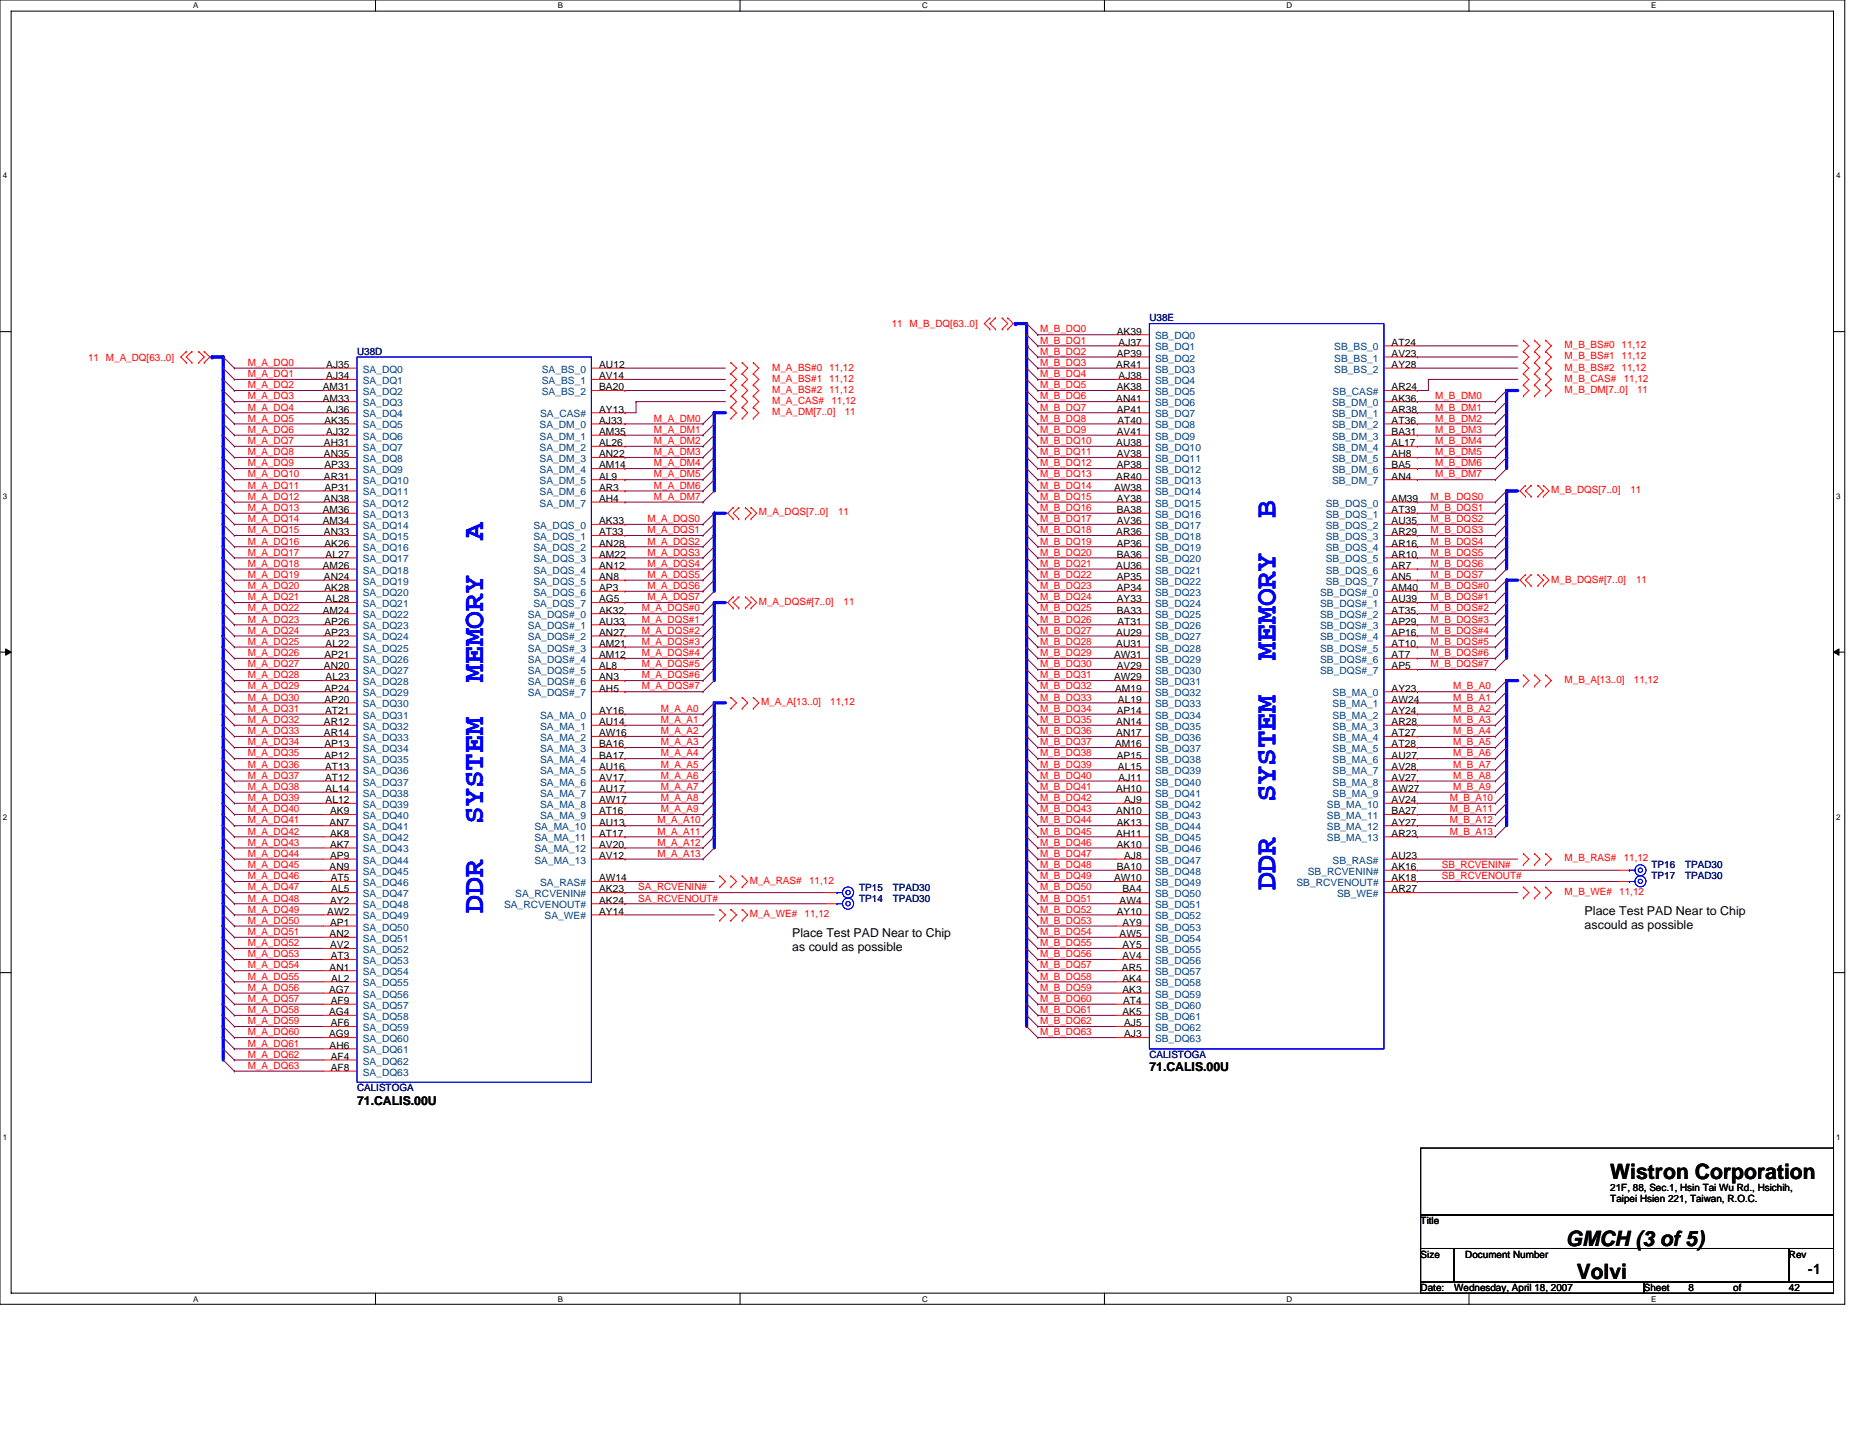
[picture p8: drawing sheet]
<svg xmlns="http://www.w3.org/2000/svg" width="279mm" height="216mm" viewBox="0 0 279 216" stroke-linecap="round" stroke-linejoin="round" font-family="sans-serif">
<defs><g id="words">
<g font-size="4.5" fill="#00f">
<text x="191.6" y="77.8" transform="rotate(-90 191.6 77.8)">B</text>
<text x="72.6" y="81.1" transform="rotate(-90 72.6 81.1)">A</text>
<text x="191.6" y="99.1" transform="rotate(-90 191.6 99.1)">MEMORY</text>
<text x="72.6" y="102.5" transform="rotate(-90 72.6 102.5)">MEMORY</text>
<text x="72.6" y="123.8" transform="rotate(-90 72.6 123.8)">SYSTEM</text>
<text x="191.6" y="120.4" transform="rotate(-90 191.6 120.4)">SYSTEM</text>
<text x="72.6" y="137.1" transform="rotate(-90 72.6 137.1)">DDR</text>
<text x="191.6" y="133.8" transform="rotate(-90 191.6 133.8)">DDR</text>
</g>
<g font-size="3.2">
<text x="241.9" y="177.1">Wistron Corporation</text>
<text x="235.2" y="187.2">GMCH (3 of 5)</text>
<text x="236.9" y="192.2">Volvi</text>
</g>
<text font-size="2.2" x="271.6" y="191.4">-1</text>
<g font-size="1.8">
<text x="238" y="137.4">Place Test PAD Near to Chip</text>
<text x="119" y="140.8">Place Test PAD Near to Chip</text>
<text x="119" y="142.9">as could as possible</text>
<text x="238" y="139.6">ascould as possible</text>
<text x="172.7" y="161">71.CALIS.00U</text>
<text x="53.6" y="166">71.CALIS.00U</text>
</g>
<g font-size="1.5" fill="#000080">
<text x="53.6" y="53.3">U38D</text>
<text x="172.7" y="48.3">U38E</text>
<text x="248.1" y="130.4">TP16</text>
<text x="253.1" y="130.4">TPAD30</text>
<text x="129.1" y="135.5">TP14</text>
<text x="129.1" y="133.8">TP15</text>
<text x="134.1" y="135.5">TPAD30</text>
<text x="134.1" y="133.8">TPAD30</text>
<text x="248.1" y="132.1">TP17</text>
<text x="253.1" y="132.1">TPAD30</text>
<text x="172.7" y="158.9">CALISTOGA</text>
<text x="53.6" y="164">CALISTOGA</text>
</g>
<g font-size="1.5" fill="#f00">
<text x="133.9" y="49.1">11 M_B_DQ[63..0]</text>
<text x="156.2" y="50">M_B_DQ0</text>
<text x="156.2" y="51.6">M_B_DQ1</text>
<text x="156.2" y="53.3">M_B_DQ2</text>
<text x="235" y="52.3">M_B_BS#0 11,12</text>
<text x="235" y="54">M_B_BS#1 11,12</text>
<text x="13.2" y="54.2">11 M_A_DQ[63..0]</text>
<text x="37.2" y="55">M_A_DQ0</text>
<text x="37.2" y="56.7">M_A_DQ1</text>
<text x="37.2" y="58.3">M_A_DQ2</text>
<text x="116" y="55.7">M_A_BS#0 11,12</text>
<text x="116" y="57.3">M_A_BS#1 11,12</text>
<text x="116" y="59">M_A_BS#2 11,12</text>
<text x="156.2" y="55">M_B_DQ3</text>
<text x="156.2" y="56.7">M_B_DQ4</text>
<text x="156.2" y="58.3">M_B_DQ5</text>
<text x="235" y="55.7">M_B_BS#2 11,12</text>
<text x="235" y="59">M_B_DM[7..0]</text>
<text x="235" y="57.3">M_B_CAS#</text>
<text x="243.9" y="57.3">11,12</text>
<text x="245.9" y="59">11</text>
<text x="37.2" y="60">M_A_DQ3</text>
<text x="37.2" y="63.4">M_A_DQ5</text>
<text x="37.2" y="61.7">M_A_DQ4</text>
<text x="37.2" y="65">M_A_DQ6</text>
<text x="98.2" y="63.4">M_A_DM0</text>
<text x="98.2" y="65">M_A_DM1</text>
<text x="116" y="62.4">M_A_DM[7..0]</text>
<text x="116" y="60.7">M_A_CAS#</text>
<text x="124.9" y="60.7">11,12</text>
<text x="126.9" y="62.4">11</text>
<text x="156.2" y="60">M_B_DQ6</text>
<text x="156.2" y="61.7">M_B_DQ7</text>
<text x="156.2" y="63.4">M_B_DQ8</text>
<text x="156.2" y="65">M_B_DQ9</text>
<text x="215.6" y="60">M_B_DM0</text>
<text x="215.6" y="61.7">M_B_DM1</text>
<text x="215.6" y="63.4">M_B_DM2</text>
<text x="215.6" y="65">M_B_DM3</text>
<text x="37.2" y="66.7">M_A_DQ7</text>
<text x="37.2" y="71.7">M_A_DQ10</text>
<text x="37.2" y="70.1">M_A_DQ9</text>
<text x="37.2" y="68.4">M_A_DQ8</text>
<text x="98.2" y="66.7">M_A_DM2</text>
<text x="98.2" y="68.4">M_A_DM3</text>
<text x="98.2" y="70.1">M_A_DM4</text>
<text x="98.2" y="71.7">M_A_DM5</text>
<text x="156.2" y="66.7">M_B_DQ10</text>
<text x="156.2" y="68.4">M_B_DQ11</text>
<text x="156.2" y="71.7">M_B_DQ13</text>
<text x="156.2" y="70.1">M_B_DQ12</text>
<text x="215.6" y="66.7">M_B_DM4</text>
<text x="215.6" y="68.4">M_B_DM5</text>
<text x="215.6" y="70.1">M_B_DM6</text>
<text x="215.6" y="71.7">M_B_DM7</text>
<text x="37.2" y="75.1">M_A_DQ12</text>
<text x="37.2" y="76.8">M_A_DQ13</text>
<text x="37.2" y="73.4">M_A_DQ11</text>
<text x="98.2" y="73.4">M_A_DM6</text>
<text x="98.2" y="75.1">M_A_DM7</text>
<text x="114" y="77.4">M_A_DQS[7..0]</text>
<text x="125.9" y="77.4">11</text>
<text x="156.2" y="75.1">M_B_DQ15</text>
<text x="156.2" y="73.4">M_B_DQ14</text>
<text x="156.2" y="76.8">M_B_DQ16</text>
<text x="214.9" y="75.1">M_B_DQS0</text>
<text x="214.9" y="76.8">M_B_DQS1</text>
<text x="233" y="74.1">M_B_DQS[7..0]</text>
<text x="244.9" y="74.1">11</text>
<text x="37.2" y="80.1">M_A_DQ15</text>
<text x="37.2" y="78.4">M_A_DQ14</text>
<text x="37.2" y="81.8">M_A_DQ16</text>
<text x="37.2" y="83.5">M_A_DQ17</text>
<text x="97.2" y="81.8">M_A_DQS2</text>
<text x="97.2" y="83.5">M_A_DQS3</text>
<text x="97.2" y="78.4">M_A_DQS0</text>
<text x="97.2" y="80.1">M_A_DQS1</text>
<text x="156.2" y="78.4">M_B_DQ17</text>
<text x="156.2" y="80.1">M_B_DQ18</text>
<text x="156.2" y="81.8">M_B_DQ19</text>
<text x="156.2" y="83.5">M_B_DQ20</text>
<text x="214.9" y="78.4">M_B_DQS2</text>
<text x="214.9" y="80.1">M_B_DQS3</text>
<text x="214.9" y="81.8">M_B_DQS4</text>
<text x="214.9" y="83.5">M_B_DQS5</text>
<text x="37.2" y="88.5">M_A_DQ20</text>
<text x="37.2" y="86.8">M_A_DQ19</text>
<text x="37.2" y="85.2">M_A_DQ18</text>
<text x="97.2" y="86.8">M_A_DQS5</text>
<text x="97.2" y="85.2">M_A_DQS4</text>
<text x="97.2" y="88.5">M_A_DQS6</text>
<text x="156.2" y="88.5">M_B_DQ23</text>
<text x="156.2" y="85.2">M_B_DQ21</text>
<text x="156.2" y="86.8">M_B_DQ22</text>
<text x="214.9" y="88.5">M_B_DQS#0</text>
<text x="214.9" y="85.2">M_B_DQS6</text>
<text x="214.9" y="86.8">M_B_DQS7</text>
<text x="233" y="87.5">M_B_DQS#[7..0]</text>
<text x="245.8" y="87.5">11</text>
<text x="37.2" y="91.9">M_A_DQ22</text>
<text x="37.2" y="93.5">M_A_DQ23</text>
<text x="37.2" y="95.2">M_A_DQ24</text>
<text x="37.2" y="90.2">M_A_DQ21</text>
<text x="96.4" y="91.9">M_A_DQS#0</text>
<text x="96.4" y="93.5">M_A_DQS#1</text>
<text x="96.4" y="95.2">M_A_DQS#2</text>
<text x="97.2" y="90.2">M_A_DQS7</text>
<text x="114" y="90.9">M_A_DQS#[7..0]</text>
<text x="126.7" y="90.9">11</text>
<text x="156.2" y="93.5">M_B_DQ26</text>
<text x="156.2" y="91.9">M_B_DQ25</text>
<text x="156.2" y="90.2">M_B_DQ24</text>
<text x="156.2" y="95.2">M_B_DQ27</text>
<text x="214.9" y="90.2">M_B_DQS#1</text>
<text x="214.9" y="91.9">M_B_DQS#2</text>
<text x="214.9" y="93.5">M_B_DQS#3</text>
<text x="214.9" y="95.2">M_B_DQS#4</text>
<text x="37.2" y="100.2">M_A_DQ27</text>
<text x="37.2" y="96.9">M_A_DQ25</text>
<text x="37.2" y="101.9">M_A_DQ28</text>
<text x="37.2" y="98.6">M_A_DQ26</text>
<text x="96.4" y="96.9">M_A_DQS#3</text>
<text x="96.4" y="101.9">M_A_DQS#6</text>
<text x="96.4" y="98.6">M_A_DQS#4</text>
<text x="96.4" y="100.2">M_A_DQS#5</text>
<text x="156.2" y="96.9">M_B_DQ28</text>
<text x="156.2" y="98.6">M_B_DQ29</text>
<text x="156.2" y="101.9">M_B_DQ31</text>
<text x="156.2" y="100.2">M_B_DQ30</text>
<text x="214.9" y="96.9">M_B_DQS#5</text>
<text x="214.9" y="98.6">M_B_DQS#6</text>
<text x="214.9" y="100.2">M_B_DQS#7</text>
<text x="37.2" y="105.3">M_A_DQ30</text>
<text x="37.2" y="107">M_A_DQ31</text>
<text x="37.2" y="103.6">M_A_DQ29</text>
<text x="96.4" y="103.6">M_A_DQS#7</text>
<text x="99.3" y="107">M_A_A0</text>
<text x="114.3" y="106">M_A_A[13..0]</text>
<text x="124.7" y="106">11,12</text>
<text x="156.2" y="103.6">M_B_DQ32</text>
<text x="156.2" y="105.3">M_B_DQ33</text>
<text x="156.2" y="107">M_B_DQ34</text>
<text x="218.3" y="103.6">M_B_A0</text>
<text x="218.3" y="105.3">M_B_A1</text>
<text x="218.3" y="107">M_B_A2</text>
<text x="235" y="102.6">M_B_A[13..0]</text>
<text x="245.4" y="102.6">11,12</text>
<text x="37.2" y="113.6">M_A_DQ35</text>
<text x="37.2" y="112">M_A_DQ34</text>
<text x="37.2" y="108.6">M_A_DQ32</text>
<text x="37.2" y="110.3">M_A_DQ33</text>
<text x="99.3" y="112">M_A_A3</text>
<text x="99.3" y="108.6">M_A_A1</text>
<text x="99.3" y="110.3">M_A_A2</text>
<text x="99.3" y="113.6">M_A_A4</text>
<text x="156.2" y="108.6">M_B_DQ35</text>
<text x="156.2" y="112">M_B_DQ37</text>
<text x="156.2" y="110.3">M_B_DQ36</text>
<text x="156.2" y="113.6">M_B_DQ38</text>
<text x="218.3" y="108.6">M_B_A3</text>
<text x="218.3" y="110.3">M_B_A4</text>
<text x="218.3" y="112">M_B_A5</text>
<text x="218.3" y="113.6">M_B_A6</text>
<text x="37.2" y="115.3">M_A_DQ36</text>
<text x="37.2" y="117">M_A_DQ37</text>
<text x="37.2" y="118.7">M_A_DQ38</text>
<text x="99.3" y="117">M_A_A6</text>
<text x="99.3" y="115.3">M_A_A5</text>
<text x="99.3" y="118.7">M_A_A7</text>
<text x="156.2" y="115.3">M_B_DQ39</text>
<text x="156.2" y="118.7">M_B_DQ41</text>
<text x="156.2" y="117">M_B_DQ40</text>
<text x="218.3" y="118.7">M_B_A9</text>
<text x="218.3" y="117">M_B_A8</text>
<text x="218.3" y="115.3">M_B_A7</text>
<text x="37.2" y="122">M_A_DQ40</text>
<text x="37.2" y="120.4">M_A_DQ39</text>
<text x="37.2" y="125.4">M_A_DQ42</text>
<text x="37.2" y="123.7">M_A_DQ41</text>
<text x="98.7" y="123.7">M_A_A10</text>
<text x="98.7" y="125.4">M_A_A11</text>
<text x="99.3" y="120.4">M_A_A8</text>
<text x="99.3" y="122">M_A_A9</text>
<text x="156.2" y="123.7">M_B_DQ44</text>
<text x="156.2" y="120.4">M_B_DQ42</text>
<text x="156.2" y="125.4">M_B_DQ45</text>
<text x="156.2" y="122">M_B_DQ43</text>
<text x="217.8" y="123.7">M_B_A12</text>
<text x="217.8" y="122">M_B_A11</text>
<text x="217.8" y="125.4">M_B_A13</text>
<text x="217.8" y="120.4">M_B_A10</text>
<text x="37.2" y="128.7">M_A_DQ44</text>
<text x="37.2" y="130.4">M_A_DQ45</text>
<text x="37.2" y="127.1">M_A_DQ43</text>
<text x="98.7" y="128.7">M_A_A13</text>
<text x="98.7" y="127.1">M_A_A12</text>
<text x="156.2" y="128.7">M_B_DQ47</text>
<text x="156.2" y="127.1">M_B_DQ46</text>
<text x="156.2" y="130.4">M_B_DQ48</text>
<text x="216.6" y="130.4">SB_RCVENIN#</text>
<text x="235" y="129.4">M_B_RAS#</text>
<text x="243.9" y="129.4">11,12</text>
<text x="37.2" y="133.8">M_A_DQ47</text>
<text x="37.2" y="135.4">M_A_DQ48</text>
<text x="37.2" y="137.1">M_A_DQ49</text>
<text x="37.2" y="132.1">M_A_DQ46</text>
<text x="95.9" y="133.8">SA_RCVENIN#</text>
<text x="95.9" y="135.4">SA_RCVENOUT#</text>
<text x="112.6" y="137.8">M_A_WE#</text>
<text x="112.6" y="132.8">M_A_RAS#</text>
<text x="120.9" y="137.8">11,12</text>
<text x="121.5" y="132.8">11,12</text>
<text x="156.2" y="132.1">M_B_DQ49</text>
<text x="156.2" y="133.8">M_B_DQ50</text>
<text x="156.2" y="135.4">M_B_DQ51</text>
<text x="156.2" y="137.1">M_B_DQ52</text>
<text x="216.6" y="132.1">SB_RCVENOUT#</text>
<text x="235" y="134.5">M_B_WE#</text>
<text x="243.2" y="134.5">11,12</text>
<text x="37.2" y="143.8">M_A_DQ53</text>
<text x="37.2" y="140.5">M_A_DQ51</text>
<text x="37.2" y="138.8">M_A_DQ50</text>
<text x="37.2" y="142.2">M_A_DQ52</text>
<text x="156.2" y="142.2">M_B_DQ55</text>
<text x="156.2" y="138.8">M_B_DQ53</text>
<text x="156.2" y="140.5">M_B_DQ54</text>
<text x="156.2" y="143.8">M_B_DQ56</text>
<text x="37.2" y="145.5">M_A_DQ54</text>
<text x="37.2" y="147.2">M_A_DQ55</text>
<text x="37.2" y="148.9">M_A_DQ56</text>
<text x="156.2" y="147.2">M_B_DQ58</text>
<text x="156.2" y="145.5">M_B_DQ57</text>
<text x="156.2" y="148.9">M_B_DQ59</text>
<text x="37.2" y="153.9">M_A_DQ59</text>
<text x="37.2" y="155.6">M_A_DQ60</text>
<text x="37.2" y="152.2">M_A_DQ58</text>
<text x="37.2" y="150.5">M_A_DQ57</text>
<text x="156.2" y="150.5">M_B_DQ60</text>
<text x="156.2" y="152.2">M_B_DQ61</text>
<text x="156.2" y="155.6">M_B_DQ63</text>
<text x="156.2" y="153.9">M_B_DQ62</text>
<text x="37.2" y="160.6">M_A_DQ63</text>
<text x="37.2" y="157.2">M_A_DQ61</text>
<text x="37.2" y="158.9">M_A_DQ62</text>
</g>
<g font-size="1.5">
<text x="167.8" y="50.3">AK39</text>
<text x="167.8" y="53.6">AP39</text>
<text x="168" y="51.9">AJ37</text>
<text x="209" y="51.9">AT24</text>
<text x="209" y="53.6">AV23</text>
<text x="48.5" y="58.7">AM31</text>
<text x="49" y="55.3">AJ35</text>
<text x="49" y="57">AJ34</text>
<text x="90" y="55.3">AU12</text>
<text x="90" y="57">AV14</text>
<text x="90" y="58.7">BA20</text>
<text x="167.7" y="55.3">AR41</text>
<text x="167.8" y="58.7">AK38</text>
<text x="168" y="57">AJ38</text>
<text x="209" y="55.3">AY28</text>
<text x="209" y="58.7">AR24</text>
<text x="48.5" y="60.3">AM33</text>
<text x="48.7" y="63.7">AK35</text>
<text x="49" y="62">AJ36</text>
<text x="49" y="65.4">AJ32</text>
<text x="90" y="62">AY13</text>
<text x="90" y="63.7">AJ33</text>
<text x="90" y="65.4">AM35</text>
<text x="167.7" y="60.3">AN41</text>
<text x="167.8" y="62">AP41</text>
<text x="167.8" y="65.4">AV41</text>
<text x="167.9" y="63.7">AT40</text>
<text x="209" y="60.3">AK36</text>
<text x="209" y="62">AR38</text>
<text x="209" y="63.7">AT36</text>
<text x="209" y="65.4">BA31</text>
<text x="48.7" y="67">AH31</text>
<text x="48.7" y="68.7">AN35</text>
<text x="48.7" y="70.4">AP33</text>
<text x="90" y="67">AL26</text>
<text x="90" y="68.7">AN22</text>
<text x="90" y="70.4">AM14</text>
<text x="167.7" y="67">AU38</text>
<text x="167.8" y="68.7">AV38</text>
<text x="167.8" y="70.4">AP38</text>
<text x="209" y="67">AL17</text>
<text x="209" y="68.7">AH8</text>
<text x="209" y="70.4">BA5</text>
<text x="48.5" y="77.1">AM36</text>
<text x="48.7" y="72.1">AR31</text>
<text x="48.7" y="75.4">AN38</text>
<text x="48.7" y="73.7">AP31</text>
<text x="90" y="72.1">AL9</text>
<text x="90" y="73.7">AR3</text>
<text x="90" y="75.4">AH4</text>
<text x="167.3" y="73.7">AW38</text>
<text x="167.7" y="72.1">AR40</text>
<text x="167.8" y="75.4">AY38</text>
<text x="167.8" y="77.1">BA38</text>
<text x="209" y="72.1">AN4</text>
<text x="209" y="75.4">AM39</text>
<text x="209" y="77.1">AT39</text>
<text x="48.5" y="78.8">AM34</text>
<text x="48.7" y="80.4">AN33</text>
<text x="48.7" y="82.1">AK26</text>
<text x="48.9" y="83.8">AL27</text>
<text x="90" y="78.8">AK33</text>
<text x="90" y="80.4">AT33</text>
<text x="90" y="82.1">AN28</text>
<text x="90" y="83.8">AM22</text>
<text x="167.7" y="80.4">AR36</text>
<text x="167.8" y="78.8">AV36</text>
<text x="167.8" y="82.1">AP36</text>
<text x="167.8" y="83.8">BA36</text>
<text x="209" y="78.8">AU35</text>
<text x="209" y="80.4">AR29</text>
<text x="209" y="82.1">AR16</text>
<text x="209" y="83.8">AR10</text>
<text x="48.5" y="85.5">AM26</text>
<text x="48.7" y="87.1">AN24</text>
<text x="48.7" y="88.8">AK28</text>
<text x="90" y="85.5">AN12</text>
<text x="90" y="87.1">AN8</text>
<text x="90" y="88.8">AP3</text>
<text x="167.7" y="85.5">AU36</text>
<text x="167.8" y="87.1">AP35</text>
<text x="167.8" y="88.8">AP34</text>
<text x="209" y="85.5">AR7</text>
<text x="209" y="87.1">AN5</text>
<text x="209" y="88.8">AM40</text>
<text x="48.5" y="92.2">AM24</text>
<text x="48.7" y="93.9">AP26</text>
<text x="48.7" y="95.5">AP23</text>
<text x="48.9" y="90.5">AL28</text>
<text x="90" y="90.5">AG5</text>
<text x="90" y="92.2">AK32</text>
<text x="90" y="93.9">AU33</text>
<text x="90" y="95.5">AN27</text>
<text x="167.7" y="95.5">AU29</text>
<text x="167.8" y="90.5">AY33</text>
<text x="167.8" y="92.2">BA33</text>
<text x="167.9" y="93.9">AT31</text>
<text x="209" y="90.5">AU39</text>
<text x="209" y="92.2">AT35</text>
<text x="209" y="93.9">AP29</text>
<text x="209" y="95.5">AP16</text>
<text x="48.7" y="100.6">AN20</text>
<text x="48.7" y="98.9">AP21</text>
<text x="48.9" y="97.2">AL22</text>
<text x="90" y="97.2">AM21</text>
<text x="90" y="98.9">AM12</text>
<text x="90" y="100.6">AL8</text>
<text x="167.3" y="98.9">AW31</text>
<text x="167.7" y="97.2">AU31</text>
<text x="167.8" y="100.6">AV29</text>
<text x="209" y="97.2">AT10</text>
<text x="209" y="98.9">AT7</text>
<text x="209" y="100.6">AP5</text>
<text x="48.7" y="103.9">AP24</text>
<text x="48.7" y="105.6">AP20</text>
<text x="48.8" y="107.3">AT21</text>
<text x="48.9" y="102.2">AL23</text>
<text x="90" y="107.3">AY16</text>
<text x="90" y="102.2">AN3</text>
<text x="90" y="103.9">AH5</text>
<text x="167.3" y="102.2">AW29</text>
<text x="167.5" y="103.9">AM19</text>
<text x="167.8" y="107.3">AP14</text>
<text x="167.9" y="105.6">AL19</text>
<text x="209" y="103.9">AY23</text>
<text x="209" y="105.6">AW24</text>
<text x="209" y="107.3">AY24</text>
<text x="48.7" y="108.9">AR12</text>
<text x="48.7" y="110.6">AR14</text>
<text x="48.7" y="112.3">AP13</text>
<text x="48.7" y="114">AP12</text>
<text x="90" y="108.9">AU14</text>
<text x="90" y="110.6">AW16</text>
<text x="90" y="112.3">BA16</text>
<text x="90" y="114">BA17</text>
<text x="167.5" y="112.3">AM16</text>
<text x="167.7" y="108.9">AN14</text>
<text x="167.7" y="110.6">AN17</text>
<text x="167.8" y="114">AP15</text>
<text x="209" y="108.9">AR28</text>
<text x="209" y="110.6">AT27</text>
<text x="209" y="112.3">AT28</text>
<text x="209" y="114">AU27</text>
<text x="48.8" y="115.7">AT13</text>
<text x="48.8" y="117.3">AT12</text>
<text x="48.9" y="119">AL14</text>
<text x="90" y="115.7">AU16</text>
<text x="90" y="117.3">AV17</text>
<text x="90" y="119">AU17</text>
<text x="167.7" y="119">AH10</text>
<text x="167.9" y="115.7">AL15</text>
<text x="168" y="117.3">AJ11</text>
<text x="209" y="115.7">AV28</text>
<text x="209" y="117.3">AV27</text>
<text x="209" y="119">AW27</text>
<text x="48.9" y="120.7">AL12</text>
<text x="49.5" y="124">AN7</text>
<text x="49.6" y="122.3">AK9</text>
<text x="49.6" y="125.7">AK8</text>
<text x="90" y="120.7">AW17</text>
<text x="90" y="122.3">AT16</text>
<text x="90" y="124">AU13</text>
<text x="90" y="125.7">AT17</text>
<text x="167.7" y="122.3">AN10</text>
<text x="167.7" y="125.7">AH11</text>
<text x="167.8" y="124">AK13</text>
<text x="168.9" y="120.7">AJ9</text>
<text x="209" y="120.7">AV24</text>
<text x="209" y="122.3">BA27</text>
<text x="209" y="124">AY27</text>
<text x="209" y="125.7">AR23</text>
<text x="49.5" y="130.7">AN9</text>
<text x="49.6" y="127.4">AK7</text>
<text x="49.6" y="129.1">AP9</text>
<text x="90" y="127.4">AV20</text>
<text x="90" y="129.1">AV12</text>
<text x="167.8" y="127.4">AK10</text>
<text x="167.8" y="130.7">BA10</text>
<text x="168.9" y="129.1">AJ8</text>
<text x="209" y="130.7">AK16</text>
<text x="209" y="129.1">AU23</text>
<text x="49.2" y="137.4">AW2</text>
<text x="49.6" y="135.8">AY2</text>
<text x="49.7" y="132.4">AT5</text>
<text x="49.8" y="134.1">AL5</text>
<text x="90" y="132.4">AW14</text>
<text x="90" y="137.4">AY14</text>
<text x="90" y="134.1">AK23</text>
<text x="90" y="135.8">AK24</text>
<text x="167.3" y="132.4">AW10</text>
<text x="167.8" y="137.4">AY10</text>
<text x="168.2" y="135.8">AW4</text>
<text x="168.6" y="134.1">BA4</text>
<text x="209" y="134.1">AR27</text>
<text x="209" y="132.4">AK18</text>
<text x="49.5" y="140.8">AN2</text>
<text x="49.6" y="139.1">AP1</text>
<text x="49.6" y="142.5">AV2</text>
<text x="168.2" y="140.8">AW5</text>
<text x="168.6" y="139.1">AY9</text>
<text x="168.6" y="142.5">AY5</text>
<text x="49.4" y="149.2">AG7</text>
<text x="49.5" y="145.8">AN1</text>
<text x="49.7" y="144.1">AT3</text>
<text x="49.8" y="147.5">AL2</text>
<text x="168.5" y="145.8">AR5</text>
<text x="168.6" y="144.1">AV4</text>
<text x="168.6" y="147.5">AK4</text>
<text x="168.6" y="149.2">AK3</text>
<text x="49.4" y="152.5">AG4</text>
<text x="49.4" y="155.9">AG9</text>
<text x="49.7" y="150.9">AF9</text>
<text x="49.7" y="154.2">AF6</text>
<text x="168.6" y="152.5">AK5</text>
<text x="168.7" y="150.9">AT4</text>
<text x="168.9" y="154.2">AJ5</text>
<text x="168.9" y="155.9">AJ3</text>
<text x="49.5" y="157.6">AH6</text>
<text x="49.7" y="159.2">AF4</text>
<text x="49.7" y="160.9">AF8</text>
<text x="241.9" y="178.9">21F, 88, Sec.1, Hsin Tai Wu Rd., Hsichih,</text>
<text x="213.4" y="183.9">Title</text>
<text x="241.9" y="180.6">Taipei Hsien 221, Taiwan, R.O.C.</text>
<text x="213.4" y="188.9">Size</text>
<text x="220.1" y="188.9">Document Number</text>
<text x="268.7" y="188.9">Rev</text>
<text x="213.4" y="194">Date:</text>
<text x="218.4" y="194">Wednesday, April 18, 2007</text>
<text x="246.9" y="194">Sheet</text>
<text x="253.6" y="194">8</text>
<text x="260.3" y="194">of</text>
<text x="268.7" y="194">42</text>
</g>
<g font-size="1.5" fill="#004080">
<text x="173.5" y="51">SB_DQ0</text>
<text x="173.5" y="52.6">SB_DQ1</text>
<text x="200.4" y="52.6">SB_BS_0</text>
<text x="54.5" y="56">SA_DQ0</text>
<text x="54.5" y="57.7">SA_DQ1</text>
<text x="54.5" y="59.4">SA_DQ2</text>
<text x="81.4" y="56">SA_BS_0</text>
<text x="81.4" y="57.7">SA_BS_1</text>
<text x="81.4" y="59.4">SA_BS_2</text>
<text x="173.5" y="54.3">SB_DQ2</text>
<text x="173.5" y="56">SB_DQ3</text>
<text x="173.5" y="57.7">SB_DQ4</text>
<text x="173.5" y="59.4">SB_DQ5</text>
<text x="200.2" y="59.4">SB_CAS#</text>
<text x="200.4" y="54.3">SB_BS_1</text>
<text x="200.4" y="56">SB_BS_2</text>
<text x="54.5" y="61">SA_DQ3</text>
<text x="54.5" y="62.7">SA_DQ4</text>
<text x="54.5" y="64.4">SA_DQ5</text>
<text x="81" y="64.4">SA_DM_0</text>
<text x="81.1" y="62.7">SA_CAS#</text>
<text x="173.5" y="61">SB_DQ6</text>
<text x="173.5" y="62.7">SB_DQ7</text>
<text x="173.5" y="64.4">SB_DQ8</text>
<text x="200.1" y="61">SB_DM_0</text>
<text x="200.1" y="62.7">SB_DM_1</text>
<text x="200.1" y="64.4">SB_DM_2</text>
<text x="54.5" y="66.1">SA_DQ6</text>
<text x="54.5" y="67.7">SA_DQ7</text>
<text x="54.5" y="69.4">SA_DQ8</text>
<text x="54.5" y="71.1">SA_DQ9</text>
<text x="81" y="66.1">SA_DM_1</text>
<text x="81" y="67.7">SA_DM_2</text>
<text x="81" y="69.4">SA_DM_3</text>
<text x="81" y="71.1">SA_DM_4</text>
<text x="173.5" y="66.1">SB_DQ9</text>
<text x="173.5" y="67.7">SB_DQ10</text>
<text x="173.5" y="69.4">SB_DQ11</text>
<text x="173.5" y="71.1">SB_DQ12</text>
<text x="200.1" y="66.1">SB_DM_3</text>
<text x="200.1" y="67.7">SB_DM_4</text>
<text x="200.1" y="69.4">SB_DM_5</text>
<text x="200.1" y="71.1">SB_DM_6</text>
<text x="54.5" y="72.7">SA_DQ10</text>
<text x="54.5" y="74.4">SA_DQ11</text>
<text x="54.5" y="76.1">SA_DQ12</text>
<text x="54.5" y="77.8">SA_DQ13</text>
<text x="81" y="72.7">SA_DM_5</text>
<text x="81" y="74.4">SA_DM_6</text>
<text x="81" y="76.1">SA_DM_7</text>
<text x="173.5" y="72.7">SB_DQ13</text>
<text x="173.5" y="74.4">SB_DQ14</text>
<text x="173.5" y="76.1">SB_DQ15</text>
<text x="173.5" y="77.8">SB_DQ16</text>
<text x="199.2" y="76.1">SB_DQS_0</text>
<text x="199.2" y="77.8">SB_DQS_1</text>
<text x="200.1" y="72.7">SB_DM_7</text>
<text x="54.5" y="79.5">SA_DQ14</text>
<text x="54.5" y="81.1">SA_DQ15</text>
<text x="54.5" y="82.8">SA_DQ16</text>
<text x="80.1" y="79.5">SA_DQS_0</text>
<text x="80.1" y="81.1">SA_DQS_1</text>
<text x="80.1" y="82.8">SA_DQS_2</text>
<text x="173.5" y="79.5">SB_DQ17</text>
<text x="173.5" y="81.1">SB_DQ18</text>
<text x="173.5" y="82.8">SB_DQ19</text>
<text x="199.2" y="79.5">SB_DQS_2</text>
<text x="199.2" y="81.1">SB_DQS_3</text>
<text x="199.2" y="82.8">SB_DQS_4</text>
<text x="54.5" y="84.5">SA_DQ17</text>
<text x="54.5" y="86.2">SA_DQ18</text>
<text x="54.5" y="87.8">SA_DQ19</text>
<text x="54.5" y="89.5">SA_DQ20</text>
<text x="80.1" y="84.5">SA_DQS_3</text>
<text x="80.1" y="86.2">SA_DQS_4</text>
<text x="80.1" y="87.8">SA_DQS_5</text>
<text x="80.1" y="89.5">SA_DQS_6</text>
<text x="173.5" y="84.5">SB_DQ20</text>
<text x="173.5" y="86.2">SB_DQ21</text>
<text x="173.5" y="87.8">SB_DQ22</text>
<text x="173.5" y="89.5">SB_DQ23</text>
<text x="198.3" y="89.5">SB_DQS#_0</text>
<text x="199.2" y="84.5">SB_DQS_5</text>
<text x="199.2" y="86.2">SB_DQS_6</text>
<text x="199.2" y="87.8">SB_DQS_7</text>
<text x="54.5" y="91.2">SA_DQ21</text>
<text x="54.5" y="92.9">SA_DQ22</text>
<text x="54.5" y="94.6">SA_DQ23</text>
<text x="79.3" y="92.9">SA_DQS#_0</text>
<text x="79.3" y="94.6">SA_DQS#_1</text>
<text x="80.1" y="91.2">SA_DQS_7</text>
<text x="173.5" y="91.2">SB_DQ24</text>
<text x="173.5" y="92.9">SB_DQ25</text>
<text x="173.5" y="94.6">SB_DQ26</text>
<text x="198.3" y="91.2">SB_DQS#_1</text>
<text x="198.3" y="92.9">SB_DQS#_2</text>
<text x="198.3" y="94.6">SB_DQS#_3</text>
<text x="54.5" y="96.2">SA_DQ24</text>
<text x="54.5" y="97.9">SA_DQ25</text>
<text x="54.5" y="99.6">SA_DQ26</text>
<text x="54.5" y="101.3">SA_DQ27</text>
<text x="79.3" y="96.2">SA_DQS#_2</text>
<text x="79.3" y="97.9">SA_DQS#_3</text>
<text x="79.3" y="99.6">SA_DQS#_4</text>
<text x="79.3" y="101.3">SA_DQS#_5</text>
<text x="173.5" y="96.2">SB_DQ27</text>
<text x="173.5" y="97.9">SB_DQ28</text>
<text x="173.5" y="99.6">SB_DQ29</text>
<text x="173.5" y="101.3">SB_DQ30</text>
<text x="198.3" y="96.2">SB_DQS#_4</text>
<text x="198.3" y="97.9">SB_DQS#_5</text>
<text x="198.3" y="99.6">SB_DQS#_6</text>
<text x="198.3" y="101.3">SB_DQS#_7</text>
<text x="54.5" y="102.9">SA_DQ28</text>
<text x="54.5" y="104.6">SA_DQ29</text>
<text x="54.5" y="106.3">SA_DQ30</text>
<text x="54.5" y="108">SA_DQ31</text>
<text x="79.3" y="102.9">SA_DQS#_6</text>
<text x="79.3" y="104.6">SA_DQS#_7</text>
<text x="81.1" y="108">SA_MA_0</text>
<text x="173.5" y="102.9">SB_DQ31</text>
<text x="173.5" y="104.6">SB_DQ32</text>
<text x="173.5" y="106.3">SB_DQ33</text>
<text x="173.5" y="108">SB_DQ34</text>
<text x="200.2" y="104.6">SB_MA_0</text>
<text x="200.2" y="106.3">SB_MA_1</text>
<text x="200.2" y="108">SB_MA_2</text>
<text x="54.5" y="109.6">SA_DQ32</text>
<text x="54.5" y="111.3">SA_DQ33</text>
<text x="54.5" y="113">SA_DQ34</text>
<text x="81.1" y="109.6">SA_MA_1</text>
<text x="81.1" y="111.3">SA_MA_2</text>
<text x="81.1" y="113">SA_MA_3</text>
<text x="173.5" y="109.6">SB_DQ35</text>
<text x="173.5" y="111.3">SB_DQ36</text>
<text x="173.5" y="113">SB_DQ37</text>
<text x="200.2" y="109.6">SB_MA_3</text>
<text x="200.2" y="111.3">SB_MA_4</text>
<text x="200.2" y="113">SB_MA_5</text>
<text x="54.5" y="114.7">SA_DQ35</text>
<text x="54.5" y="116.4">SA_DQ36</text>
<text x="54.5" y="118">SA_DQ37</text>
<text x="54.5" y="119.7">SA_DQ38</text>
<text x="81.1" y="114.7">SA_MA_4</text>
<text x="81.1" y="116.4">SA_MA_5</text>
<text x="81.1" y="118">SA_MA_6</text>
<text x="81.1" y="119.7">SA_MA_7</text>
<text x="173.5" y="114.7">SB_DQ38</text>
<text x="173.5" y="116.4">SB_DQ39</text>
<text x="173.5" y="118">SB_DQ40</text>
<text x="173.5" y="119.7">SB_DQ41</text>
<text x="200.2" y="114.7">SB_MA_6</text>
<text x="200.2" y="116.4">SB_MA_7</text>
<text x="200.2" y="118">SB_MA_8</text>
<text x="200.2" y="119.7">SB_MA_9</text>
<text x="54.5" y="121.4">SA_DQ39</text>
<text x="54.5" y="123">SA_DQ40</text>
<text x="54.5" y="124.7">SA_DQ41</text>
<text x="80.3" y="124.7">SA_MA_10</text>
<text x="81.1" y="121.4">SA_MA_8</text>
<text x="81.1" y="123">SA_MA_9</text>
<text x="173.5" y="121.4">SB_DQ42</text>
<text x="173.5" y="123">SB_DQ43</text>
<text x="173.5" y="124.7">SB_DQ44</text>
<text x="199.3" y="121.4">SB_MA_10</text>
<text x="199.3" y="123">SB_MA_11</text>
<text x="199.3" y="124.7">SB_MA_12</text>
<text x="54.5" y="126.4">SA_DQ42</text>
<text x="54.5" y="128.1">SA_DQ43</text>
<text x="54.5" y="129.8">SA_DQ44</text>
<text x="54.5" y="131.4">SA_DQ45</text>
<text x="80.3" y="126.4">SA_MA_11</text>
<text x="80.3" y="128.1">SA_MA_12</text>
<text x="80.3" y="129.8">SA_MA_13</text>
<text x="173.5" y="126.4">SB_DQ45</text>
<text x="173.5" y="128.1">SB_DQ46</text>
<text x="173.5" y="129.8">SB_DQ47</text>
<text x="173.5" y="131.4">SB_DQ48</text>
<text x="196.4" y="131.4">SB_RCVENIN#</text>
<text x="199.3" y="126.4">SB_MA_13</text>
<text x="200.2" y="129.8">SB_RAS#</text>
<text x="54.5" y="133.1">SA_DQ46</text>
<text x="54.5" y="134.8">SA_DQ47</text>
<text x="54.5" y="136.5">SA_DQ48</text>
<text x="75.7" y="136.5">SA_RCVENOUT#</text>
<text x="77.4" y="134.8">SA_RCVENIN#</text>
<text x="81.1" y="133.1">SA_RAS#</text>
<text x="173.5" y="133.1">SB_DQ49</text>
<text x="173.5" y="134.8">SB_DQ50</text>
<text x="173.5" y="136.5">SB_DQ51</text>
<text x="194.8" y="133.1">SB_RCVENOUT#</text>
<text x="200.9" y="134.8">SB_WE#</text>
<text x="54.5" y="138.1">SA_DQ49</text>
<text x="54.5" y="139.8">SA_DQ50</text>
<text x="54.5" y="141.5">SA_DQ51</text>
<text x="54.5" y="143.2">SA_DQ52</text>
<text x="81.8" y="138.1">SA_WE#</text>
<text x="173.5" y="138.1">SB_DQ52</text>
<text x="173.5" y="139.8">SB_DQ53</text>
<text x="173.5" y="141.5">SB_DQ54</text>
<text x="173.5" y="143.2">SB_DQ55</text>
<text x="54.5" y="144.8">SA_DQ53</text>
<text x="54.5" y="146.5">SA_DQ54</text>
<text x="54.5" y="148.2">SA_DQ55</text>
<text x="54.5" y="149.9">SA_DQ56</text>
<text x="173.5" y="144.8">SB_DQ56</text>
<text x="173.5" y="146.5">SB_DQ57</text>
<text x="173.5" y="148.2">SB_DQ58</text>
<text x="173.5" y="149.9">SB_DQ59</text>
<text x="54.5" y="151.6">SA_DQ57</text>
<text x="54.5" y="153.2">SA_DQ58</text>
<text x="54.5" y="154.9">SA_DQ59</text>
<text x="173.5" y="151.6">SB_DQ60</text>
<text x="173.5" y="153.2">SB_DQ61</text>
<text x="173.5" y="154.9">SB_DQ62</text>
<text x="54.5" y="156.6">SA_DQ60</text>
<text x="54.5" y="158.3">SA_DQ61</text>
<text x="54.5" y="159.9">SA_DQ62</text>
<text x="54.5" y="161.6">SA_DQ63</text>
<text x="173.5" y="156.6">SB_DQ63</text>
</g>
<g font-size="1.2">
<text x="29" y="1.3">A</text>
<text x="83.8" y="1.3">B</text>
<text x="138.5" y="1.3">C</text>
<text x="193.3" y="1.3">D</text>
<text x="248" y="1.3">E</text>
<text x=".4" y="26.8">4</text>
<text x="275.8" y="26.8">4</text>
<text x=".4" y="75">3</text>
<text x="275.8" y="75">3</text>
<text x=".4" y="123.1">2</text>
<text x="275.8" y="123.1">2</text>
<text x=".4" y="171.3">1</text>
<text x="275.8" y="171.3">1</text>
<text x="29" y="195.6">A</text>
<text x="83.8" y="195.6">B</text>
<text x="138.5" y="195.6">C</text>
<text x="193.3" y="195.6">D</text>
<text x="248" y="195.6">E</text>
</g>
</g></defs>
<path d="M0 0h277.1v196h-277.1zM1.7 1.7h273.7v192.6h-273.7z" fill="none" stroke="#000" stroke-width=".15"/>
<g fill="#fff">
<path d="M29 .2h.8v1.3h-.8z"/>
<path d="M29 194.5h.8v1.3h-.8z"/>
</g>
<path d="M56.4 0v1.7M56.4 194.3v1.7" fill="none" stroke="#000" stroke-width=".15"/>
<g fill="#fff">
<path d="M83.8 .2h.8v1.3h-.8z"/>
<path d="M83.8 194.5h.8v1.3h-.8z"/>
</g>
<path d="M111.2 0v1.7M111.2 194.3v1.7" fill="none" stroke="#000" stroke-width=".15"/>
<g fill="#fff">
<path d="M138.5 .2h.9v1.3h-.9z"/>
<path d="M138.5 194.5h.9v1.3h-.9z"/>
</g>
<path d="M165.9 0v1.7M165.9 194.3v1.7" fill="none" stroke="#000" stroke-width=".15"/>
<g fill="#fff">
<path d="M193.3 .2h.8v1.3h-.8z"/>
<path d="M193.3 194.5h.8v1.3h-.8z"/>
</g>
<path d="M220.7 0v1.7M220.7 194.3v1.7" fill="none" stroke="#000" stroke-width=".15"/>
<g fill="#fff">
<path d="M248 .2h.8v1.3h-.8z"/>
<path d="M248 194.5h.8v1.3h-.8z"/>
<path d="M.4 25.7h.7v1.4h-.7z"/>
<path d="M275.8 25.7h.7v1.4h-.7z"/>
<path d="M.4 73.9h.7v1.3h-.7z"/>
<path d="M275.8 73.9h.7v1.3h-.7z"/>
</g>
<path d="M0 49.8h1.7M275.4 49.8h1.7" fill="none" stroke="#000" stroke-width=".15"/>
<g fill="#fff">
<path d="M.4 122h.7v1.4h-.7z"/>
<path d="M275.8 122h.7v1.4h-.7z"/>
</g>
<path d="M0 98h1.7M275.4 98h1.7" fill="none" stroke="#000" stroke-width=".15"/>
<path d="M.8 97.5l.9 .5-.9 .4zM275.4 98l.8-.5v.9z" fill="#000" stroke="#000" stroke-width=".15"/>
<g fill="#fff">
<path d="M.4 170.2h.7v1.3h-.7z"/>
<path d="M275.8 170.2h.7v1.3h-.7z"/>
</g>
<path d="M0 146.1h1.7M275.4 146.1h1.7M213.4 172.5h62v10.1h-62zM213.4 182.6h62v5h-62zM213.4 187.6h5v5h-5zM213.4 192.6h33.5v1.7h-33.5zM218.4 187.6h50.3v5h-50.3zM246.9 192.6h28.5v1.7h-28.5zM268.7 187.6h6.7v5h-6.7z" fill="none" stroke="#000" stroke-width=".15"/>
<g fill="none" stroke="#800040" stroke-width=".15">
<path d="M33.5 53.6h.1M33.5 55.3h.1M33.5 57h.1M33.5 58.7h.1M33.5 53.6l1.7 1.7M33.5 55.3l1.7 1.7M33.5 57l1.7 1.7M33.5 58.7l1.7 1.6M35.2 55.3h.1M35.2 57h.1M35.2 58.7h.1M35.2 58.7h13.4"/>
<path d="M35.2 55.3h13.4M35.2 57h13.4M93.9 55.3h15.1M93.9 57h15.1M93.9 58.7h.1M93.9 58.7h15.1M154.2 48.6h.1M154.2 50.3h.1M154.2 52h.1M154.2 53.6h.1M154.2 55.3h.1M154.2 57h.1"/>
<path d="M154.2 58.7h.1M154.2 48.6l1.7 1.7M154.2 50.3l1.7 1.7M154.2 52l1.7 1.6M154.2 53.6l1.7 1.7M154.2 55.3l1.7 1.7M154.2 57l1.7 1.7M154.2 58.7l1.7 1.6M155.9 50.3h.1M155.9 52h.1M155.9 53.6h.1M155.9 55.3h.1"/>
<path d="M155.9 57h.1M155.9 58.7h.1M155.9 58.7h11.7M155.9 50.3h11.7M155.9 52h11.7M155.9 53.6h11.7M155.9 55.3h11.7M155.9 57h11.7M212.9 52h15.1M212.9 53.6h.1M212.9 55.3h15.1M212.9 58.7h.1"/>
<path d="M212.9 53.6h15.1M214.6 57v1.7h-1.7M214.6 57h.1M214.6 57h13.4M226.3 58.7l-1.7 1.6M33.5 60.3h.1M33.5 63.7h.1M33.5 62h.1M33.5 65.4h.1M33.5 73.8h.1M33.5 68.7h.1M33.5 75.4h.1"/>
<path d="M33.5 72.1h.1M33.5 67.1h.1M33.5 70.4h.1M33.5 77.1h.1M33.5 78.8h.1M33.5 60.3l1.7 1.7M33.5 63.7l1.7 1.7M33.5 62l1.7 1.7M33.5 65.4l1.7 1.7M33.5 73.8l1.7 1.6M33.5 68.7l1.7 1.7M33.5 75.4l1.7 1.7"/>
<path d="M33.5 72.1l1.7 1.7M33.5 67.1l1.7 1.6M33.5 70.4l1.7 1.7M33.5 77.1l1.7 1.7M33.5 78.8l1.7 1.7M35.2 60.3h.1M35.2 67.1h.1M35.2 63.7h.1M35.2 62h.1M35.2 65.4h.1M35.2 75.4h.1M35.2 72.1h.1"/>
<path d="M35.2 77.1h.1M35.2 70.4h.1M35.2 68.7h.1M35.2 73.8h.1M35.2 78.8h.1M35.2 60.3h13.4M35.2 62h13.4M35.2 63.7h13.4M35.2 65.4h13.4M35.2 67.1h13.4M35.2 68.7h13.4M35.2 75.4h13.4"/>
<path d="M35.2 72.1h13.4M35.2 70.4h13.4M35.2 73.8h13.4M35.2 77.1h13.4M35.2 78.8h13.4M93.9 63.7h.1M93.9 65.4h.1M93.9 67.1h.1M93.9 68.7h.1M93.9 70.4h.1M93.9 72.1h.1M93.9 73.8h.1"/>
<path d="M93.9 75.4h.1M93.9 78.8h.1M93.9 62h.1M93.9 63.7h11.7M93.9 65.4h11.7M93.9 67.1h11.7M93.9 68.7h11.7M93.9 75.4h11.7M93.9 72.1h11.7M93.9 70.4h11.7M93.9 73.8h11.7M93.9 78.8h11.7"/>
<path d="M95.5 60.3h.1M95.5 60.3v1.7h-1.6M95.5 60.3h13.5M105.6 63.7h.1M105.6 65.4h.1M105.6 67.1h.1M105.6 68.7h.1M105.6 70.4h.1M105.6 72.1h.1M105.6 73.8h.1M105.6 75.4h.1M105.6 78.8h.1"/>
<path d="M107.3 62l-1.7 1.7M107.3 63.7l-1.7 1.7M107.3 65.4l-1.7 1.7M107.3 67.1l-1.7 1.6M107.3 68.7l-1.7 1.7M107.3 70.4l-1.7 1.7M107.3 72.1l-1.7 1.7M107.3 73.8l-1.7 1.6M107.3 78.8l-1.7 1.7M107.3 77.1l-1.7 1.7M154.2 60.3h.1M154.2 62h.1"/>
<path d="M154.2 63.7h.1M154.2 65.4h.1M154.2 67.1h.1M154.2 68.7h.1M154.2 72.1h.1M154.2 70.4h.1M154.2 73.8h.1M154.2 75.4h.1M154.2 77.1h.1M154.2 78.8h.1M154.2 60.3l1.7 1.7M154.2 62l1.7 1.7"/>
<path d="M154.2 63.7l1.7 1.7M154.2 65.4l1.7 1.7M154.2 67.1l1.7 1.6M154.2 68.7l1.7 1.7M154.2 72.1l1.7 1.7M154.2 70.4l1.7 1.7M154.2 73.8l1.7 1.6M154.2 75.4l1.7 1.7M154.2 77.1l1.7 1.7M154.2 78.8l1.7 1.7M155.9 60.3h.1M155.9 62h.1"/>
<path d="M155.9 63.7h.1M155.9 65.4h.1M155.9 67.1h.1M155.9 68.7h.1M155.9 75.4h.1M155.9 72.1h.1M155.9 70.4h.1M155.9 73.8h.1M155.9 77.1h.1M155.9 78.8h.1M155.9 60.3h11.7M155.9 62h11.7"/>
<path d="M155.9 63.7h11.7M155.9 65.4h11.7M155.9 67.1h11.7M155.9 68.7h11.7M155.9 75.4h11.7M155.9 72.1h11.7M155.9 70.4h11.7M155.9 73.8h11.7M155.9 77.1h11.7M155.9 78.8h11.7M212.9 75.4h.1M212.9 77.1h.1"/>
<path d="M212.9 78.8h.1M212.9 60.3h.1M212.9 62h.1M212.9 63.7h.1M212.9 65.4h.1M212.9 67.1h.1M212.9 68.7h.1M212.9 70.4h.1M212.9 72.1h.1M212.9 60.3h11.7M212.9 62h11.7M212.9 63.7h11.7"/>
<path d="M212.9 65.4h11.7M212.9 67.1h11.7M212.9 68.7h11.7M212.9 75.4h11.7M212.9 72.1h11.7M212.9 70.4h11.7M212.9 77.1h11.7M212.9 78.8h11.7M224.6 75.4h.1M224.6 77.1h.1M224.6 78.8h.1M224.6 60.3h.1"/>
<path d="M224.6 62h.1M224.6 63.7h.1M224.6 65.4h.1M224.6 67.1h.1M224.6 68.7h.1M224.6 70.4h.1M224.6 72.1h.1M226.3 73.8l-1.7 1.6M226.3 75.4l-1.7 1.7M226.3 77.1l-1.7 1.7M226.3 78.8l-1.7 1.7M226.3 60.3l-1.7 1.7"/>
<path d="M226.3 62l-1.7 1.7M226.3 63.7l-1.7 1.7M226.3 65.4l-1.7 1.7M226.3 67.1l-1.7 1.6M226.3 68.7l-1.7 1.7M226.3 70.4l-1.7 1.7M33.5 82.1h.1M33.5 98.9h.1M33.5 92.2h.1M33.5 80.5h.1M33.5 88.8h.1M33.5 95.5h.1"/>
<path d="M33.5 90.5h.1M33.5 97.2h.1M33.5 87.2h.1M33.5 85.5h.1M33.5 93.9h.1M33.5 83.8h.1M33.5 82.1l1.7 1.7M33.5 98.9l1.7 1.7M33.5 92.2l1.7 1.7M33.5 80.5l1.7 1.6M33.5 88.8l1.7 1.7M33.5 95.5l1.7 1.7"/>
<path d="M33.5 90.5l1.7 1.7M33.5 97.2l1.7 1.7M33.5 87.2l1.7 1.6M33.5 85.5l1.7 1.7M33.5 93.9l1.7 1.6M33.5 83.8l1.7 1.7M35.2 80.5h.1M35.2 97.2h.1M35.2 88.8h.1M35.2 87.2h.1M35.2 85.5h.1M35.2 82.1h.1"/>
<path d="M35.2 83.8h.1M35.2 98.9h.1M35.2 92.2h.1M35.2 93.9h.1M35.2 95.5h.1M35.2 90.5h.1M35.2 97.2h13.4M35.2 92.2h13.4M35.2 98.9h13.4M35.2 93.9h13.4M35.2 95.5h13.4M35.2 88.8h13.4"/>
<path d="M35.2 90.5h13.4M35.2 80.5h13.4M35.2 82.1h13.4M35.2 85.5h13.4M35.2 83.8h13.4M35.2 87.2h13.4M93.9 97.2h.1M93.9 92.2h.1M93.9 98.9h.1M93.9 93.9h.1M93.9 95.5h.1M93.9 87.2h.1"/>
<path d="M93.9 90.5h.1M93.9 82.1h.1M93.9 83.8h.1M93.9 85.5h.1M93.9 80.5h.1M93.9 88.8h.1M93.9 97.2h11.7M93.9 92.2h11.7M93.9 98.9h11.7M93.9 93.9h11.7M93.9 95.5h11.7M93.9 88.8h11.7"/>
<path d="M93.9 90.5h11.7M93.9 80.5h11.7M93.9 82.1h11.7M93.9 85.5h11.7M93.9 83.8h11.7M93.9 87.2h11.7M105.6 95.5h.1M105.6 92.2h.1M105.6 98.9h.1M105.6 93.9h.1M105.6 97.2h.1M105.6 80.5h.1"/>
<path d="M105.6 83.8h.1M105.6 87.2h.1M105.6 82.1h.1M105.6 85.5h.1M105.6 88.8h.1M105.6 90.5h.1M107.3 93.9l-1.7 1.6M107.3 90.5l-1.7 1.7M107.3 97.2l-1.7 1.7M107.3 92.2l-1.7 1.7M107.3 98.9l-1.7 1.7M107.3 95.5l-1.7 1.7"/>
<path d="M107.3 82.1l-1.7 1.7M107.3 85.5l-1.7 1.7M107.3 80.5l-1.7 1.6M107.3 83.8l-1.7 1.7M107.3 87.2l-1.7 1.6M107.3 88.8l-1.7 1.7M154.2 80.5h.1M154.2 82.1h.1M154.2 85.5h.1M154.2 83.8h.1M154.2 87.2h.1M154.2 98.9h.1"/>
<path d="M154.2 95.5h.1M154.2 90.5h.1M154.2 97.2h.1M154.2 93.9h.1M154.2 88.8h.1M154.2 92.2h.1M154.2 80.5l1.7 1.6M154.2 82.1l1.7 1.7M154.2 85.5l1.7 1.7M154.2 83.8l1.7 1.7M154.2 87.2l1.7 1.6M154.2 98.9l1.7 1.7"/>
<path d="M154.2 95.5l1.7 1.7M154.2 90.5l1.7 1.7M154.2 97.2l1.7 1.7M154.2 93.9l1.7 1.6M154.2 88.8l1.7 1.7M154.2 92.2l1.7 1.7M155.9 80.5h.1M155.9 82.1h.1M155.9 88.8h.1M155.9 85.5h.1M155.9 83.8h.1M155.9 87.2h.1"/>
<path d="M155.9 97.2h.1M155.9 93.9h.1M155.9 98.9h.1M155.9 92.2h.1M155.9 90.5h.1M155.9 95.5h.1M155.9 97.2h11.7M155.9 92.2h11.7M155.9 98.9h11.7M155.9 93.9h11.7M155.9 95.5h11.7M155.9 88.8h11.7"/>
<path d="M155.9 90.5h11.7M155.9 80.5h11.7M155.9 82.1h11.7M155.9 85.5h11.7M155.9 83.8h11.7M155.9 87.2h11.7M212.9 88.8h.1M212.9 90.5h.1M212.9 92.2h.1M212.9 93.9h.1M212.9 95.5h.1M212.9 97.2h.1"/>
<path d="M212.9 98.9h.1M212.9 80.5h.1M212.9 82.1h.1M212.9 83.8h.1M212.9 85.5h.1M212.9 87.2h.1M212.9 97.2h11.7M212.9 92.2h11.7M212.9 98.9h11.7M212.9 93.9h11.7M212.9 95.5h11.7M212.9 88.8h11.7"/>
<path d="M212.9 90.5h11.7M212.9 80.5h11.7M212.9 82.1h11.7M212.9 85.5h11.7M212.9 83.8h11.7M212.9 87.2h11.7M224.6 88.8h.1M224.6 90.5h.1M224.6 92.2h.1M224.6 93.9h.1M224.6 95.5h.1M224.6 97.2h.1"/>
<path d="M224.6 98.9h.1M224.6 80.5h.1M224.6 82.1h.1M224.6 83.8h.1M224.6 85.5h.1M224.6 87.2h.1M226.3 87.2l-1.7 1.6M226.3 88.8l-1.7 1.7M226.3 90.5l-1.7 1.7M226.3 92.2l-1.7 1.7M226.3 93.9l-1.7 1.6M226.3 95.5l-1.7 1.7"/>
<path d="M226.3 97.2l-1.7 1.7M226.3 98.9l-1.7 1.7M226.3 80.5l-1.7 1.6M226.3 82.1l-1.7 1.7M226.3 83.8l-1.7 1.7M226.3 85.5l-1.7 1.7M33.5 102.3h.1M33.5 105.6h.1M33.5 100.6h.1M33.5 103.9h.1M33.5 109h.1M33.5 107.3h.1"/>
<path d="M33.5 119h.1M33.5 114h.1M33.5 115.7h.1M33.5 112.3h.1M33.5 117.3h.1M33.5 110.6h.1M33.5 102.3l1.7 1.6M33.5 105.6l1.7 1.7M33.5 100.6l1.7 1.7M33.5 103.9l1.7 1.7M33.5 109l1.7 1.6M33.5 107.3l1.7 1.7"/>
<path d="M33.5 119l1.7 1.7M33.5 114l1.7 1.7M33.5 115.7l1.7 1.6M33.5 112.3l1.7 1.7M33.5 117.3l1.7 1.7M33.5 110.6l1.7 1.7M35.2 115.7h.1M35.2 117.3h.1M35.2 114h.1M35.2 112.3h.1M35.2 100.6h.1M35.2 105.6h.1"/>
<path d="M35.2 102.3h.1M35.2 107.3h.1M35.2 103.9h.1M35.2 119h.1M35.2 109h.1M35.2 110.6h.1M35.2 102.3h13.4M35.2 100.6h13.4M35.2 103.9h13.4M35.2 107.3h13.4M35.2 117.3h13.4M35.2 112.3h13.4"/>
<path d="M35.2 115.7h13.4M35.2 119h13.4M35.2 109h13.4M35.2 110.6h13.4M35.2 114h13.4M35.2 105.6h13.4M93.9 102.3h.1M93.9 100.6h.1M93.9 103.9h.1M93.9 107.3h.1M93.9 117.3h.1M93.9 112.3h.1"/>
<path d="M93.9 115.7h.1M93.9 119h.1M93.9 109h.1M93.9 110.6h.1M93.9 114h.1M93.9 102.3h11.7M93.9 100.6h11.7M93.9 103.9h11.7M93.9 107.3h11.7M93.9 117.3h11.7M93.9 112.3h11.7M93.9 115.7h11.7"/>
<path d="M93.9 119h11.7M93.9 109h11.7M93.9 110.6h11.7M93.9 114h11.7M105.6 102.3h.1M105.6 100.6h.1M105.6 103.9h.1M105.6 115.7h.1M105.6 117.3h.1M105.6 110.6h.1M105.6 119h.1M105.6 109h.1"/>
<path d="M105.6 112.3h.1M105.6 114h.1M105.6 107.3h.1M107.3 100.6l-1.7 1.7M107.3 102.3l-1.7 1.6M107.3 114l-1.7 1.7M107.3 115.7l-1.7 1.6M107.3 109l-1.7 1.6M107.3 117.3l-1.7 1.7M107.3 107.3l-1.7 1.7M107.3 110.6l-1.7 1.7M107.3 112.3l-1.7 1.7"/>
<path d="M107.3 105.6l-1.7 1.7M107.3 119l-1.7 1.7M154.2 100.6h.1M154.2 102.3h.1M154.2 103.9h.1M154.2 105.6h.1M154.2 107.3h.1M154.2 109h.1M154.2 112.3h.1M154.2 110.6h.1M154.2 114h.1M154.2 117.3h.1"/>
<path d="M154.2 115.7h.1M154.2 119h.1M154.2 100.6l1.7 1.7M154.2 102.3l1.7 1.6M154.2 103.9l1.7 1.7M154.2 105.6l1.7 1.7M154.2 107.3l1.7 1.7M154.2 109l1.7 1.6M154.2 112.3l1.7 1.7M154.2 110.6l1.7 1.7M154.2 114l1.7 1.7M154.2 117.3l1.7 1.7"/>
<path d="M154.2 115.7l1.7 1.6M154.2 119l1.7 1.7M155.9 102.3h.1M155.9 100.6h.1M155.9 103.9h.1M155.9 105.6h.1M155.9 107.3h.1M155.9 109h.1M155.9 115.7h.1M155.9 112.3h.1M155.9 110.6h.1M155.9 114h.1"/>
<path d="M155.9 119h.1M155.9 117.3h.1M155.9 102.3h11.7M155.9 100.6h11.7M155.9 103.9h11.7M155.9 107.3h11.7M155.9 117.3h11.7M155.9 112.3h11.7M155.9 115.7h11.7M155.9 119h11.7M155.9 109h11.7M155.9 110.6h11.7"/>
<path d="M155.9 114h11.7M155.9 105.6h11.7M212.9 100.6h.1M212.9 119h.1M212.9 117.3h.1M212.9 103.9h.1M212.9 105.6h.1M212.9 107.3h.1M212.9 109h.1M212.9 110.6h.1M212.9 112.3h.1M212.9 114h.1"/>
<path d="M212.9 115.7h.1M212.9 100.6h11.7M212.9 103.9h11.7M212.9 107.3h11.7M212.9 117.3h11.7M212.9 112.3h11.7M212.9 115.7h11.7M212.9 119h11.7M212.9 109h11.7M212.9 110.6h11.7M212.9 114h11.7M212.9 105.6h11.7"/>
<path d="M224.6 100.6h.1M224.6 103.9h.1M224.6 105.6h.1M224.6 107.3h.1M224.6 109h.1M224.6 110.6h.1M224.6 112.3h.1M224.6 114h.1M224.6 115.7h.1M224.6 117.3h.1M224.6 119h.1M226.3 102.3l-1.7 1.6"/>
<path d="M226.3 103.9l-1.7 1.7M226.3 105.6l-1.7 1.7M226.3 107.3l-1.7 1.7M226.3 109l-1.7 1.6M226.3 110.6l-1.7 1.7M226.3 112.3l-1.7 1.7M226.3 114l-1.7 1.7M226.3 115.7l-1.7 1.6M226.3 117.3l-1.7 1.7M226.3 119l-1.7 1.7M33.5 127.4h.1M33.5 130.7h.1"/>
<path d="M33.5 125.7h.1M33.5 132.4h.1M33.5 129.1h.1M33.5 124.1h.1M33.5 122.4h.1M33.5 120.7h.1M33.5 137.5h.1M33.5 139.1h.1M33.5 135.8h.1M33.5 134.1h.1M33.5 127.4l1.7 1.7M33.5 130.7l1.7 1.7"/>
<path d="M33.5 125.7l1.7 1.7M33.5 132.4l1.7 1.7M33.5 129.1l1.7 1.6M33.5 124.1l1.7 1.6M33.5 122.4l1.7 1.7M33.5 120.7l1.7 1.7M33.5 137.5l1.7 1.6M33.5 139.1l1.7 1.7M33.5 135.8l1.7 1.7M33.5 134.1l1.7 1.7M35.2 129.1h.1M35.2 134.1h.1"/>
<path d="M35.2 122.4h.1M35.2 120.7h.1M35.2 135.8h.1M35.2 137.5h.1M35.2 139.1h.1M35.2 132.4h.1M35.2 125.7h.1M35.2 130.7h.1M35.2 127.4h.1M35.2 124.1h.1M35.2 124.1h13.4M35.2 120.7h13.4"/>
<path d="M35.2 129.1h13.4M35.2 125.7h13.4M35.2 122.4h13.4M35.2 127.4h13.4M35.2 130.7h13.4M35.2 132.4h13.4M35.2 134.1h13.4M35.2 135.8h13.4M35.2 139.1h13.4M35.2 137.5h13.4M93.9 124.1h.1M93.9 120.7h.1"/>
<path d="M93.9 129.1h.1M93.9 125.7h.1M93.9 122.4h.1M93.9 127.4h.1M93.9 132.4h13.4M93.9 137.5h13.4M93.9 134.1h.1M93.9 135.8h.1M93.9 124.1h11.7M93.9 120.7h11.7M93.9 129.1h11.7M93.9 125.7h11.7"/>
<path d="M93.9 122.4h11.7M93.9 127.4h11.7M93.9 134.1h30.2M93.9 135.8h30.2M105.6 124.1h.1M105.6 122.4h.1M105.6 129.1h.1M105.6 120.7h.1M105.6 127.4h.1M105.6 125.7h.1M107.3 122.4l-1.7 1.7M107.3 120.7l-1.7 1.7"/>
<path d="M107.3 127.4l-1.7 1.7M107.3 125.7l-1.7 1.7M107.3 124.1l-1.7 1.6M154.2 125.7h.1M154.2 122.4h.1M154.2 124.1h.1M154.2 120.7h.1M154.2 127.4h.1M154.2 129.1h.1M154.2 130.7h.1M154.2 132.4h.1M154.2 134.1h.1"/>
<path d="M154.2 135.8h.1M154.2 139.1h.1M154.2 137.5h.1M154.2 125.7l1.7 1.7M154.2 122.4l1.7 1.7M154.2 124.1l1.7 1.6M154.2 120.7l1.7 1.7M154.2 127.4l1.7 1.7M154.2 129.1l1.7 1.6M154.2 130.7l1.7 1.7M154.2 132.4l1.7 1.7M154.2 134.1l1.7 1.7"/>
<path d="M154.2 135.8l1.7 1.7M154.2 139.1l1.7 1.7M154.2 137.5l1.7 1.6M155.9 124.1h.1M155.9 120.7h.1M155.9 125.7h.1M155.9 129.1h.1M155.9 122.4h.1M155.9 127.4h.1M155.9 130.7h.1M155.9 132.4h.1M155.9 134.1h.1"/>
<path d="M155.9 135.8h.1M155.9 139.1h.1M155.9 137.5h.1M155.9 124.1h11.7M155.9 120.7h11.7M155.9 129.1h11.7M155.9 125.7h11.7M155.9 122.4h11.7M155.9 127.4h11.7M155.9 130.7h11.7M155.9 132.4h11.7M155.9 134.1h11.7"/>
<path d="M155.9 135.8h11.7M155.9 139.1h11.7M155.9 137.5h11.7M212.9 129.1h15.1M212.9 134.1h15.1M212.9 130.7h.1M212.9 132.4h.1M212.9 124.1h.1M212.9 122.4h.1M212.9 125.7h.1M212.9 120.7h.1M212.9 124.1h11.7"/>
<path d="M212.9 120.7h11.7M212.9 125.7h11.7M212.9 122.4h11.7M212.9 130.7h30.2M212.9 132.4h30.2M224.6 122.4h.1M224.6 124.1h.1M224.6 125.7h.1M224.6 120.7h.1M226.3 120.7l-1.7 1.7M226.3 122.4l-1.7 1.7M226.3 124.1l-1.7 1.6"/>
<path d="M33.5 145.8h.1M33.5 142.5h.1M33.5 147.5h.1M33.5 157.6h.1M33.5 150.9h.1M33.5 159.3h.1M33.5 154.2h.1M33.5 149.2h.1M33.5 140.8h.1M33.5 155.9h.1M33.5 144.2h.1M33.5 152.5h.1"/>
<path d="M33.5 145.8l1.7 1.7M33.5 142.5l1.7 1.7M33.5 147.5l1.7 1.7M33.5 157.6l1.7 1.7M33.5 150.9l1.7 1.6M33.5 159.3l1.7 1.6M33.5 154.2l1.7 1.7M33.5 149.2l1.7 1.7M33.5 140.8l1.7 1.7M33.5 155.9l1.7 1.7M33.5 144.2l1.7 1.6M33.5 152.5l1.7 1.7"/>
<path d="M35.2 154.2h.1M35.2 145.8h.1M35.2 144.2h.1M35.2 155.9h.1M35.2 157.6h.1M35.2 152.5h.1M35.2 140.8h.1M35.2 150.9h.1M35.2 147.5h.1M35.2 159.3h.1M35.2 142.5h.1M35.2 149.2h.1"/>
<path d="M35.2 142.5h13.4M35.2 140.8h13.4M35.2 150.9h13.4M35.2 147.5h13.4M35.2 152.5h13.4M35.2 145.8h13.4M35.2 155.9h13.4M35.2 144.2h13.4M35.2 149.2h13.4M35.2 154.2h13.4M35.2 157.6h13.4M35.2 159.3h13.4"/>
<path d="M154.2 140.8h.1M154.2 152.5h.1M154.2 149.2h.1M154.2 144.2h.1M154.2 150.9h.1M154.2 147.5h.1M154.2 142.5h.1M154.2 145.8h.1M154.2 154.2h.1M154.2 140.8l1.7 1.7M154.2 152.5l1.7 1.7M154.2 149.2l1.7 1.7"/>
<path d="M154.2 144.2l1.7 1.6M154.2 150.9l1.7 1.6M154.2 147.5l1.7 1.7M154.2 142.5l1.7 1.7M154.2 145.8l1.7 1.7M154.2 154.2l1.7 1.7M155.9 142.5h.1M155.9 140.8h.1M155.9 150.9h.1M155.9 147.5h.1M155.9 152.5h.1M155.9 145.8h.1"/>
<path d="M155.9 155.9h.1M155.9 144.2h.1M155.9 149.2h.1M155.9 154.2h.1M155.9 142.5h11.7M155.9 140.8h11.7M155.9 150.9h11.7M155.9 147.5h11.7M155.9 152.5h11.7M155.9 145.8h11.7M155.9 155.9h11.7M155.9 144.2h11.7"/>
<path d="M155.9 149.2h11.7M155.9 154.2h11.7M35.2 160.9h.1M35.2 160.9h13.4"/>
</g>
<g fill="none" stroke="#00f" stroke-width=".49">
<path d="M31.9 53.6h1.6v105.7M31.9 53.6h.1M152.5 48.6h1.7v3.4M152.5 48.6h.1M154.2 52v102.2M154.2 52h.1M226.3 58.7h.1M226.3 58.7v10M226.3 58.7h1.7M107.3 62v11.8M107.3 62h.1M107.3 77.1h1.7"/>
<path d="M107.3 77.1h.1M107.3 77.1v11.7M107.3 62h1.7M226.3 73.8v8.3M226.3 73.8h.1M226.3 68.7h.1M226.3 73.8h1.7M226.3 68.7v1.7M109 90.5h-1.7v11.8M226.3 87.2v11.7M226.3 87.2h.1M226.3 82.1h.1"/>
<path d="M226.3 82.1v3.4M226.3 87.2h1.7M109 105.6h-1.7v20.1M226.3 102.3v21.8M226.3 102.3h.1M226.3 102.3h1.7M107.3 125.7h.1M107.3 125.7v1.7"/>
</g>
<g fill="none" stroke="#f00" stroke-width=".15">
<path d="M28 54.5h.1M28 52.8h.1M28 52.8l-.8 .8 .8 .9M28.8 54.5h.1M28.8 52.8h.1M28.8 52.8l-.8 .8 .8 .9M29.8 52.8h.1M29.8 54.5h.1M29.8 52.8l.9 .8-.9 .9M30.7 54.5h.1M30.7 52.8h.1M30.7 52.8l.8 .8-.8 .9"/>
<path d="M48.6 55.3h5M48.6 57h5M48.6 58.7h5M88.8 55.3h5.1M88.8 57h5.1M88.8 58.7h5.1M109.8 56.2h.1M109.8 54.5h.1M109.8 57.8h.1M109.8 59.5h.1M109.8 54.5l.8 .8-.8 .9M109.8 56.2l.8 .8-.8 .8"/>
<path d="M109.8 59.5l.8 .8-.8 .9M109.8 57.8l.8 .9-.8 .8M111.5 54.5h.1M111.5 56.2h.1M111.5 57.8h.1M111.5 59.5h.1M111.5 54.5l.8 .8-.8 .9M111.5 56.2l.8 .8-.8 .8M111.5 57.8l.8 .9-.8 .8M111.5 59.5l.8 .8-.8 .9M113.2 56.2h.1M113.2 54.5h.1"/>
<path d="M113.2 57.8h.1M113.2 59.5h.1M113.2 54.5l.8 .8-.8 .9M113.2 56.2l.8 .8-.8 .8M113.2 57.8l.8 .9-.8 .8M113.2 59.5l.8 .8-.8 .9M148.7 49.4h.1M148.7 47.8h.1M148.7 47.8l-.9 .8 .9 .8M149.5 49.4h.1M149.5 47.8h.1M149.5 47.8l-.8 .8 .8 .8"/>
<path d="M150.5 47.8h.1M150.5 49.4h.1M150.5 47.8l.9 .8-.9 .8M151.4 49.4h.1M151.4 47.8h.1M151.4 47.8l.8 .8-.8 .8M167.6 50.3h5.1M167.6 52h5.1M167.6 53.6h5.1M167.6 55.3h5.1M167.6 57h5.1M167.6 58.7h5.1"/>
<path d="M207.9 52h5M207.9 53.6h5M207.9 55.3h5M207.9 58.7h5M228.8 52.8h.1M228.8 51.1h.1M228.8 54.5h.1M228.8 56.2h.1M228.8 59.5h.1M228.8 57.8h.1M228.8 51.1l.9 .9-.9 .8M228.8 52.8l.9 .8-.9 .9"/>
<path d="M228.8 56.2l.9 .8-.9 .8M228.8 54.5l.9 .8-.9 .9M228.8 57.8l.9 .9-.9 .8M230.5 51.1h.1M230.5 52.8h.1M230.5 54.5h.1M230.5 56.2h.1M230.5 57.8h.1M230.5 59.5h.1M230.5 51.1l.8 .9-.8 .8M230.5 52.8l.8 .8-.8 .9M230.5 54.5l.8 .8-.8 .9"/>
<path d="M230.5 56.2l.8 .8-.8 .8M230.5 57.8l.8 .9-.8 .8M232.2 52.8h.1M232.2 51.1h.1M232.2 54.5h.1M232.2 56.2h.1M232.2 59.5h.1M232.2 57.8h.1M232.2 51.1l.8 .9-.8 .8M232.2 56.2l.8 .8-.8 .8M232.2 52.8l.8 .8-.8 .9M232.2 57.8l.8 .9-.8 .8"/>
<path d="M232.2 54.5l.8 .8-.8 .9M48.6 60.3h5M48.6 62h5M48.6 63.7h5M48.6 65.4h5M48.6 67.1h5M48.6 68.7h5M48.6 70.4h5M48.6 72.1h5M48.6 73.8h5M48.6 75.4h5M48.6 77.1h5"/>
<path d="M48.6 78.8h5M88.8 62h5.1M88.8 63.7h5.1M88.8 65.4h5.1M88.8 67.1h5.1M88.8 68.7h5.1M88.8 70.4h5.1M88.8 72.1h5.1M88.8 73.8h5.1M88.8 75.4h5.1M88.8 78.8h5.1M109.8 62.9h.1"/>
<path d="M109.8 61.2h.1M109.8 61.2l.8 .8-.8 .9M110.1 78h.1M110.1 76.3h.1M110.1 76.3l-.8 .8 .8 .9M111 78h.1M111 76.3h.1M111 76.3l-.9 .8 .9 .9M111.5 61.2h.1M111.5 62.9h.1M111.5 61.2l.8 .8-.8 .9M112 76.3h.1"/>
<path d="M112 78h.1M112 76.3l.8 .8-.8 .9M112.8 78h.1M112.8 76.3h.1M112.8 76.3l.9 .8-.9 .9M113.2 62.9h.1M113.2 61.2h.1M113.2 61.2l.8 .8-.8 .9M167.6 60.3h5.1M167.6 62h5.1M167.6 63.7h5.1M167.6 65.4h5.1"/>
<path d="M167.6 67.1h5.1M167.6 68.7h5.1M167.6 70.4h5.1M167.6 72.1h5.1M167.6 73.8h5.1M167.6 75.4h5.1M167.6 77.1h5.1M167.6 78.8h5.1M207.9 60.3h5M207.9 62h5M207.9 63.7h5M207.9 65.4h5"/>
<path d="M207.9 67.1h5M207.9 68.7h5M207.9 70.4h5M207.9 72.1h5M207.9 75.4h5M207.9 77.1h5M207.9 78.8h5M229.2 74.6h.1M229.2 72.9h.1M229.2 72.9l-.9 .9 .9 .8M230 74.6h.1M230 72.9h.1"/>
<path d="M230 72.9l-.8 .9 .8 .8M231 72.9h.1M231 74.6h.1M231 72.9l.8 .9-.8 .8M231.8 74.6h.1M231.8 72.9h.1M231.8 72.9l.9 .9-.9 .8M48.6 80.5h5M48.6 82.1h5M48.6 83.8h5M48.6 85.5h5M48.6 87.2h5"/>
<path d="M48.6 88.8h5M48.6 90.5h5M48.6 92.2h5M48.6 93.9h5M48.6 95.5h5M48.6 97.2h5M48.6 98.9h5M88.8 80.5h5.1M88.8 82.1h5.1M88.8 83.8h5.1M88.8 85.5h5.1M88.8 87.2h5.1"/>
<path d="M88.8 88.8h5.1M88.8 90.5h5.1M88.8 92.2h5.1M88.8 93.9h5.1M88.8 95.5h5.1M88.8 97.2h5.1M88.8 98.9h5.1M110.1 91.4h.1M110.1 89.7h.1M110.1 89.7l-.8 .8 .8 .9M111 91.4h.1M111 89.7h.1"/>
<path d="M111 89.7l-.9 .8 .9 .9M112 89.7h.1M112 91.4h.1M112 89.7l.8 .8-.8 .9M112.8 91.4h.1M112.8 89.7h.1M112.8 89.7l.9 .8-.9 .9M167.6 80.5h5.1M167.6 82.1h5.1M167.6 83.8h5.1M167.6 85.5h5.1M167.6 87.2h5.1"/>
<path d="M167.6 88.8h5.1M167.6 90.5h5.1M167.6 92.2h5.1M167.6 93.9h5.1M167.6 95.5h5.1M167.6 97.2h5.1M167.6 98.9h5.1M207.9 80.5h5M207.9 82.1h5M207.9 83.8h5M207.9 85.5h5M207.9 87.2h5"/>
<path d="M207.9 88.8h5M207.9 90.5h5M207.9 92.2h5M207.9 93.9h5M207.9 95.5h5M207.9 97.2h5M207.9 98.9h5M229.2 88h.1M229.2 86.3h.1M229.2 86.3l-.9 .9 .9 .8M230 88h.1M230 86.3h.1"/>
<path d="M230 86.3l-.8 .9 .8 .8M231 86.3h.1M231 88h.1M231 86.3l.8 .9-.8 .8M231.8 88h.1M231.8 86.3h.1M231.8 86.3l.9 .9-.9 .8M48.6 100.6h5M48.6 102.3h5M48.6 103.9h5M48.6 105.6h5M48.6 107.3h5"/>
<path d="M48.6 109h5M48.6 110.6h5M48.6 112.3h5M48.6 114h5M48.6 115.7h5M48.6 117.3h5M48.6 119h5M88.8 100.6h5.1M88.8 102.3h5.1M88.8 103.9h5.1M88.8 107.3h5.1M88.8 109h5.1"/>
<path d="M88.8 110.6h5.1M88.8 112.3h5.1M88.8 114h5.1M88.8 115.7h5.1M88.8 117.3h5.1M88.8 119h5.1M109.8 106.4h.1M109.8 104.8h.1M109.8 104.8l.8 .8-.8 .8M111.5 104.8h.1M111.5 106.4h.1M111.5 104.8l.8 .8-.8 .8"/>
<path d="M113.2 106.4h.1M113.2 104.8h.1M113.2 104.8l.8 .8-.8 .8M167.6 100.6h5.1M167.6 102.3h5.1M167.6 103.9h5.1M167.6 105.6h5.1M167.6 107.3h5.1M167.6 109h5.1M167.6 110.6h5.1M167.6 112.3h5.1M167.6 114h5.1"/>
<path d="M167.6 115.7h5.1M167.6 117.3h5.1M167.6 119h5.1M207.9 100.6h5M207.9 103.9h5M207.9 105.6h5M207.9 107.3h5M207.9 109h5M207.9 110.6h5M207.9 112.3h5M207.9 114h5M207.9 115.7h5"/>
<path d="M207.9 117.3h5M207.9 119h5M228.8 103.1h.1M228.8 101.4h.1M228.8 101.4l.9 .9-.9 .8M230.5 101.4h.1M230.5 103.1h.1M230.5 101.4l.8 .9-.8 .8M232.2 103.1h.1M232.2 101.4h.1M232.2 101.4l.8 .9-.8 .8M48.6 132.4h5"/>
<path d="M48.6 130.7h5M48.6 135.8h5M48.6 120.7h5M48.6 122.4h5M48.6 124.1h5M48.6 125.7h5M48.6 127.4h5M48.6 129.1h5M48.6 134.1h5M48.6 137.5h5M48.6 139.1h5M88.8 132.4h5.1"/>
<path d="M88.8 135.8h5.1M88.8 120.7h5.1M88.8 122.4h5.1M88.8 124.1h5.1M88.8 125.7h5.1M88.8 127.4h5.1M88.8 129.1h5.1M88.8 134.1h5.1M88.8 137.5h5.1M108.1 138.3h.1M108.1 136.6h.1M108.1 133.3h.1"/>
<path d="M108.1 131.6h.1M108.1 136.6l.9 .9-.9 .8M108.1 131.6l.9 .8-.9 .9M109.8 136.6h.1M109.8 138.3h.1M109.8 131.6h.1M109.8 133.3h.1M109.8 136.6l.8 .9-.8 .8M109.8 131.6l.8 .8-.8 .9M111.5 138.3h.1M111.5 136.6h.1M111.5 133.3h.1"/>
<path d="M111.5 131.6h.1M111.5 136.6l.8 .9-.8 .8M111.5 131.6l.8 .8-.8 .9M124.1 135.8h1.6M124.1 134.1h1.6M167.6 132.4h5.1M167.6 130.7h5.1M167.6 135.8h5.1M167.6 120.7h5.1M167.6 122.4h5.1M167.6 124.1h5.1M167.6 125.7h5.1"/>
<path d="M167.6 127.4h5.1M167.6 129.1h5.1M167.6 134.1h5.1M167.6 137.5h5.1M167.6 139.1h5.1M207.9 132.4h5M207.9 130.7h5M207.9 120.7h5M207.9 122.4h5M207.9 124.1h5M207.9 125.7h5M207.9 129.1h5"/>
<path d="M207.9 134.1h5M228.8 134.9h.1M228.8 133.3h.1M228.8 129.9h.1M228.8 128.2h.1M228.8 133.3l.9 .8-.9 .8M228.8 128.2l.9 .9-.9 .8M230.5 133.3h.1M230.5 134.9h.1M230.5 128.2h.1M230.5 129.9h.1M230.5 133.3l.8 .8-.8 .8"/>
<path d="M230.5 128.2l.8 .9-.8 .8M232.2 134.9h.1M232.2 133.3h.1M232.2 129.9h.1M232.2 128.2h.1M232.2 133.3l.8 .8-.8 .8M232.2 128.2l.8 .9-.8 .8M243.1 132.4h1.7M243.1 130.7h1.7M48.6 140.8h5M48.6 142.5h5M48.6 144.2h5"/>
<path d="M48.6 145.8h5M48.6 147.5h5M48.6 149.2h5M48.6 150.9h5M48.6 152.5h5M48.6 154.2h5M48.6 155.9h5M48.6 157.6h5M48.6 159.3h5M167.6 140.8h5.1M167.6 142.5h5.1M167.6 144.2h5.1"/>
<path d="M167.6 145.8h5.1M167.6 147.5h5.1M167.6 149.2h5.1M167.6 150.9h5.1M167.6 152.5h5.1M167.6 154.2h5.1M167.6 155.9h5.1M48.6 160.9h5"/>
</g>
<g fill="none" stroke="#00f" stroke-width=".15">
<path d="M53.6 53.6h35.2v109h-35.2zM172.7 48.6h35.2v109h-35.2zM125.7 135.8h.1M125.7 134.1h.1M125.7 135.8h.9M125.7 134.1h.9M244.8 132.4h.1M244.8 130.7h.1M244.8 132.4h.8M244.8 130.7h.8"/>
<circle cx="127.4" cy="135.8" r=".33"/>
<circle cx="127.4" cy="134.1" r=".33"/>
<circle cx="127.4" cy="135.8" r=".84"/>
<circle cx="127.4" cy="134.1" r=".83"/>
<circle cx="246.4" cy="132.4" r=".33"/>
<circle cx="246.4" cy="130.7" r=".33"/>
<circle cx="246.4" cy="132.4" r=".83"/>
<circle cx="246.4" cy="130.7" r=".83"/>
</g>
<use href="#words"/>
</svg>
